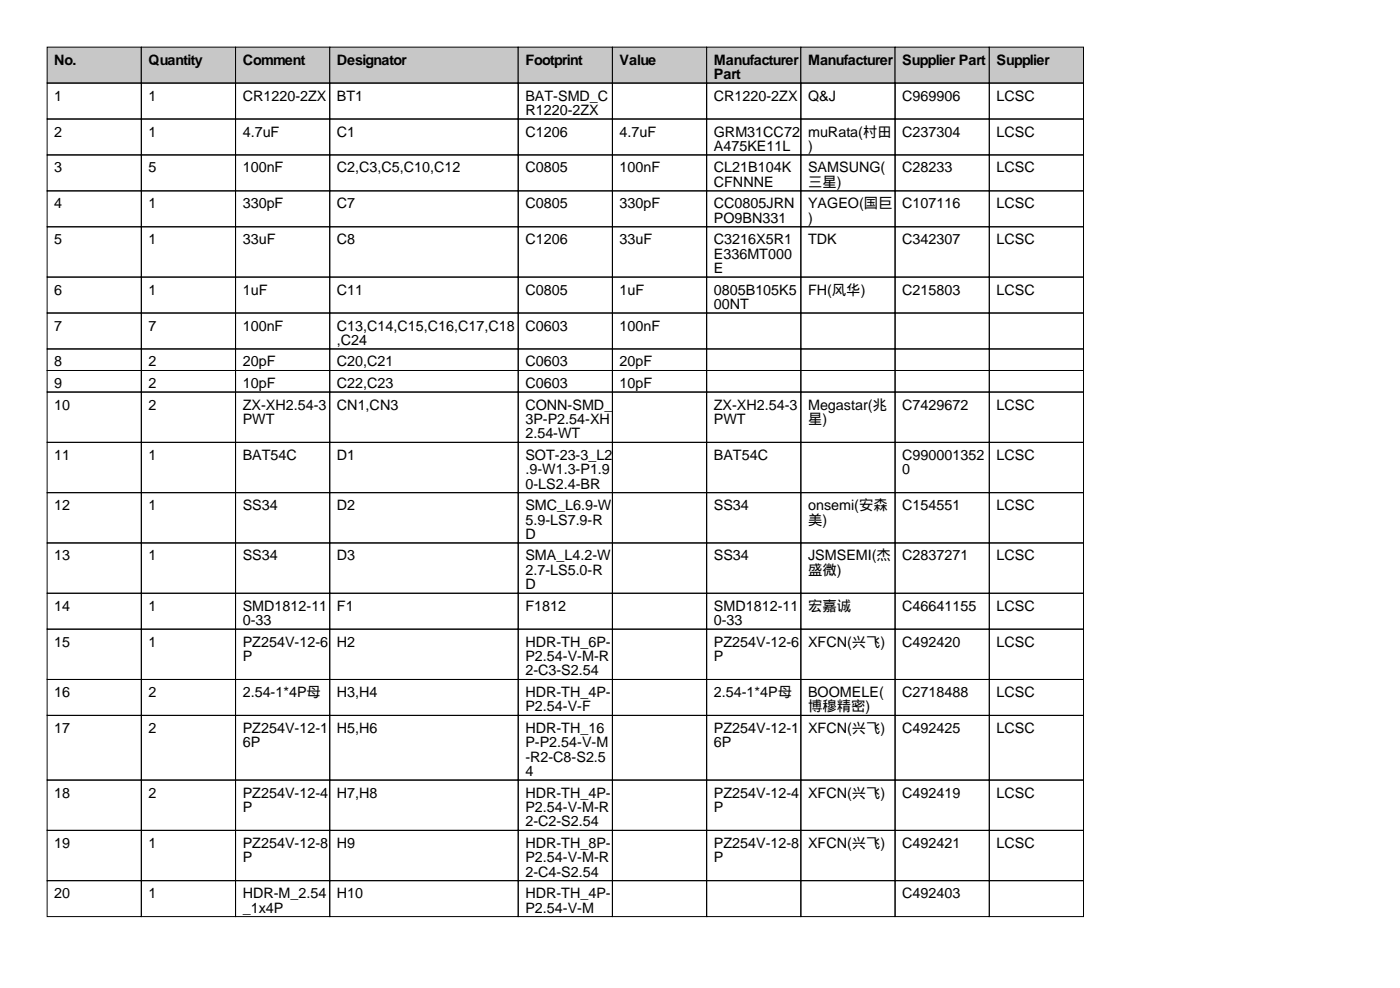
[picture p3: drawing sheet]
<svg xmlns="http://www.w3.org/2000/svg" width="297mm" height="210mm" viewBox="0 0 297 210" stroke-linecap="round" stroke-linejoin="round" font-family="sans-serif">
<defs><g id="words">
<g font-size="3">
<text x="11.5" y="13.7">No.</text>
<text x="31.5" y="13.7">Quantity</text>
<text x="51.5" y="13.7">Comment</text>
<text x="71.5" y="13.7">Designator</text>
<text x="111.5" y="13.7">Footprint</text>
<text x="131.5" y="13.7">Value</text>
<text x="151.5" y="13.7">Manufacturer</text>
<text x="151.5" y="16.8">Part</text>
<text x="171.5" y="13.7">Manufacturer</text>
<text x="191.5" y="13.7">Supplier Part</text>
<text x="211.5" y="13.7">Supplier</text>
<text x="11.5" y="21.3">1</text>
<text x="31.5" y="21.3">1</text>
<text x="51.5" y="21.3">CR1220-2ZX</text>
<text x="71.5" y="21.3">BT1</text>
<text x="111.5" y="21.3">BAT-SMD_C</text>
<text x="151.5" y="21.3">CR1220-2ZX</text>
<text x="171.5" y="21.3">Q&amp;J</text>
<text x="191.5" y="21.3">C969906</text>
<text x="211.5" y="21.3">LCSC</text>
<text x="11.5" y="29">2</text>
<text x="31.5" y="29">1</text>
<text x="51.5" y="29">4.7uF</text>
<text x="71.5" y="29">C1</text>
<text x="111.5" y="24.4">R1220-2ZX</text>
<text x="111.5" y="29">C1206</text>
<text x="131.5" y="29">4.7uF</text>
<text x="151.5" y="29">GRM31CC72</text>
<text x="171.5" y="29">muRata(村田</text>
<text x="191.5" y="29">C237304</text>
<text x="211.5" y="29">LCSC</text>
<text x="151.5" y="32">A475KE11L</text>
<text x="171.5" y="32">)</text>
<text x="11.5" y="36.6">3</text>
<text x="31.5" y="36.6">5</text>
<text x="51.5" y="36.6">100nF</text>
<text x="71.5" y="36.6">C2,C3,C5,C10,C12</text>
<text x="111.5" y="36.6">C0805</text>
<text x="131.5" y="36.6">100nF</text>
<text x="151.5" y="36.6">CL21B104K</text>
<text x="151.5" y="39.6">CFNNNE</text>
<text x="171.5" y="36.6">SAMSUNG(</text>
<text x="171.5" y="39.6">三星)</text>
<text x="191.5" y="36.6">C28233</text>
<text x="211.5" y="36.6">LCSC</text>
<text x="11.5" y="44.2">4</text>
<text x="31.5" y="44.2">1</text>
<text x="51.5" y="44.2">330pF</text>
<text x="71.5" y="44.2">C7</text>
<text x="111.5" y="44.2">C0805</text>
<text x="131.5" y="44.2">330pF</text>
<text x="151.5" y="44.2">CC0805JRN</text>
<text x="151.5" y="47.2">PO9BN331</text>
<text x="171.5" y="44.2">YAGEO(国巨</text>
<text x="171.5" y="47.2">)</text>
<text x="191.5" y="44.2">C107116</text>
<text x="211.5" y="44.2">LCSC</text>
<text x="11.5" y="51.8">5</text>
<text x="31.5" y="51.8">1</text>
<text x="51.5" y="51.8">33uF</text>
<text x="71.5" y="51.8">C8</text>
<text x="111.5" y="51.8">C1206</text>
<text x="131.5" y="51.8">33uF</text>
<text x="151.5" y="51.8">C3216X5R1</text>
<text x="171.5" y="51.8">TDK</text>
<text x="191.5" y="51.8">C342307</text>
<text x="211.5" y="51.8">LCSC</text>
<text x="151.5" y="54.9">E336MT000</text>
<text x="151.5" y="57.9">E</text>
<text x="11.5" y="62.5">6</text>
<text x="31.5" y="62.5">1</text>
<text x="51.5" y="62.5">1uF</text>
<text x="71.5" y="62.5">C11</text>
<text x="111.5" y="62.5">C0805</text>
<text x="131.5" y="62.5">1uF</text>
<text x="151.5" y="62.5">0805B105K5</text>
<text x="151.5" y="65.5">00NT</text>
<text x="171.5" y="62.5">FH(风华)</text>
<text x="191.5" y="62.5">C215803</text>
<text x="211.5" y="62.5">LCSC</text>
<text x="11.5" y="70.1">7</text>
<text x="31.5" y="70.1">7</text>
<text x="51.5" y="70.1">100nF</text>
<text x="71.5" y="70.1">C13,C14,C15,C16,C17,C18</text>
<text x="111.5" y="70.1">C0603</text>
<text x="131.5" y="70.1">100nF</text>
<text x="11.5" y="77.7">8</text>
<text x="31.5" y="77.7">2</text>
<text x="51.5" y="77.7">20pF</text>
<text x="71.5" y="73.2">,C24</text>
<text x="71.5" y="77.7">C20,C21</text>
<text x="111.5" y="77.7">C0603</text>
<text x="131.5" y="77.7">20pF</text>
<text x="11.5" y="82.3">9</text>
<text x="31.5" y="82.3">2</text>
<text x="51.5" y="82.3">10pF</text>
<text x="71.5" y="82.3">C22,C23</text>
<text x="111.5" y="82.3">C0603</text>
<text x="131.5" y="82.3">10pF</text>
<text x="11.5" y="86.9">10</text>
<text x="31.5" y="86.9">2</text>
<text x="51.5" y="86.9">ZX-XH2.54-3</text>
<text x="51.5" y="89.9">PWT</text>
<text x="71.5" y="86.9">CN1,CN3</text>
<text x="111.5" y="86.9">CONN-SMD_</text>
<text x="111.5" y="89.9">3P-P2.54-XH</text>
<text x="151.5" y="86.9">ZX-XH2.54-3</text>
<text x="151.5" y="89.9">PWT</text>
<text x="171.5" y="86.9">Megastar(兆</text>
<text x="171.5" y="89.9">星)</text>
<text x="191.5" y="86.9">C7429672</text>
<text x="211.5" y="86.9">LCSC</text>
<text x="111.5" y="93">2.54-WT</text>
<text x="11.5" y="97.5">11</text>
<text x="31.5" y="97.5">1</text>
<text x="51.5" y="97.5">BAT54C</text>
<text x="71.5" y="97.5">D1</text>
<text x="111.5" y="97.5">SOT-23-3_L2</text>
<text x="111.5" y="100.6">.9-W1.3-P1.9</text>
<text x="151.5" y="97.5">BAT54C</text>
<text x="191.5" y="97.5">C990001352</text>
<text x="191.5" y="100.6">0</text>
<text x="211.5" y="97.5">LCSC</text>
<text x="111.5" y="103.6">0-LS2.4-BR</text>
<text x="11.5" y="108.2">12</text>
<text x="31.5" y="108.2">1</text>
<text x="51.5" y="108.2">SS34</text>
<text x="71.5" y="108.2">D2</text>
<text x="111.5" y="108.2">SMC_L6.9-W</text>
<text x="111.5" y="111.3">5.9-LS7.9-R</text>
<text x="151.5" y="108.2">SS34</text>
<text x="171.5" y="108.2">onsemi(安森</text>
<text x="171.5" y="111.3">美)</text>
<text x="191.5" y="108.2">C154551</text>
<text x="211.5" y="108.2">LCSC</text>
<text x="11.5" y="118.9">13</text>
<text x="31.5" y="118.9">1</text>
<text x="51.5" y="118.9">SS34</text>
<text x="71.5" y="118.9">D3</text>
<text x="111.5" y="114.3">D</text>
<text x="111.5" y="118.9">SMA_L4.2-W</text>
<text x="151.5" y="118.9">SS34</text>
<text x="171.5" y="118.9">JSMSEMI(杰</text>
<text x="191.5" y="118.9">C2837271</text>
<text x="211.5" y="118.9">LCSC</text>
<text x="111.5" y="121.9">2.7-LS5.0-R</text>
<text x="111.5" y="125">D</text>
<text x="171.5" y="121.9">盛微)</text>
<text x="11.5" y="129.5">14</text>
<text x="31.5" y="129.5">1</text>
<text x="51.5" y="129.5">SMD1812-11</text>
<text x="71.5" y="129.5">F1</text>
<text x="111.5" y="129.5">F1812</text>
<text x="151.5" y="129.5">SMD1812-11</text>
<text x="171.5" y="129.5">宏嘉诚</text>
<text x="191.5" y="129.5">C46641155</text>
<text x="211.5" y="129.5">LCSC</text>
<text x="11.5" y="137.2">15</text>
<text x="31.5" y="137.2">1</text>
<text x="51.5" y="132.6">0-33</text>
<text x="51.5" y="137.2">PZ254V-12-6</text>
<text x="71.5" y="137.2">H2</text>
<text x="111.5" y="137.2">HDR-TH_6P-</text>
<text x="151.5" y="132.6">0-33</text>
<text x="151.5" y="137.2">PZ254V-12-6</text>
<text x="171.5" y="137.2">XFCN(兴飞)</text>
<text x="191.5" y="137.2">C492420</text>
<text x="211.5" y="137.2">LCSC</text>
<text x="51.5" y="140.2">P</text>
<text x="111.5" y="140.2">P2.54-V-M-R</text>
<text x="111.5" y="143.3">2-C3-S2.54</text>
<text x="151.5" y="140.2">P</text>
<text x="11.5" y="147.8">16</text>
<text x="31.5" y="147.8">2</text>
<text x="51.5" y="147.8">2.54-1*4P母</text>
<text x="71.5" y="147.8">H3,H4</text>
<text x="111.5" y="147.8">HDR-TH_4P-</text>
<text x="151.5" y="147.8">2.54-1*4P母</text>
<text x="171.5" y="147.8">BOOMELE(</text>
<text x="191.5" y="147.8">C2718488</text>
<text x="211.5" y="147.8">LCSC</text>
<text x="11.5" y="155.5">17</text>
<text x="31.5" y="155.5">2</text>
<text x="51.5" y="155.5">PZ254V-12-1</text>
<text x="71.5" y="155.5">H5,H6</text>
<text x="111.5" y="150.9">P2.54-V-F</text>
<text x="111.5" y="155.5">HDR-TH_16</text>
<text x="151.5" y="155.5">PZ254V-12-1</text>
<text x="171.5" y="150.9">博穆精密)</text>
<text x="171.5" y="155.5">XFCN(兴飞)</text>
<text x="191.5" y="155.5">C492425</text>
<text x="211.5" y="155.5">LCSC</text>
<text x="51.5" y="158.5">6P</text>
<text x="111.5" y="158.5">P-P2.54-V-M</text>
<text x="111.5" y="161.5">-R2-C8-S2.5</text>
<text x="151.5" y="158.5">6P</text>
<text x="111.5" y="164.6">4</text>
<text x="11.5" y="169.2">18</text>
<text x="31.5" y="169.2">2</text>
<text x="51.5" y="169.2">PZ254V-12-4</text>
<text x="51.5" y="172.2">P</text>
<text x="71.5" y="169.2">H7,H8</text>
<text x="111.5" y="169.2">HDR-TH_4P-</text>
<text x="111.5" y="172.2">P2.54-V-M-R</text>
<text x="151.5" y="169.2">PZ254V-12-4</text>
<text x="151.5" y="172.2">P</text>
<text x="171.5" y="169.2">XFCN(兴飞)</text>
<text x="191.5" y="169.2">C492419</text>
<text x="211.5" y="169.2">LCSC</text>
<text x="11.5" y="179.8">19</text>
<text x="31.5" y="179.8">1</text>
<text x="51.5" y="179.8">PZ254V-12-8</text>
<text x="71.5" y="179.8">H9</text>
<text x="111.5" y="175.3">2-C2-S2.54</text>
<text x="111.5" y="179.8">HDR-TH_8P-</text>
<text x="151.5" y="179.8">PZ254V-12-8</text>
<text x="171.5" y="179.8">XFCN(兴飞)</text>
<text x="191.5" y="179.8">C492421</text>
<text x="211.5" y="179.8">LCSC</text>
<text x="51.5" y="182.9">P</text>
<text x="111.5" y="182.9">P2.54-V-M-R</text>
<text x="111.5" y="185.9">2-C4-S2.54</text>
<text x="151.5" y="182.9">P</text>
<text x="11.5" y="190.5">20</text>
<text x="31.5" y="190.5">1</text>
<text x="51.5" y="190.5">HDR-M_2.54</text>
<text x="71.5" y="190.5">H10</text>
<text x="111.5" y="190.5">HDR-TH_4P-</text>
<text x="191.5" y="190.5">C492403</text>
<text x="51.5" y="193.6">_1x4P</text>
<text x="111.5" y="193.6">P2.54-V-M</text>
</g>
</g></defs>
<g fill="#c7c7c7" stroke="#000" stroke-width=".21">
<path d="M10 10h20v7.6h-20z"/>
<path d="M30 10h20v7.6h-20z"/>
<path d="M50 10h20v7.6h-20z"/>
<path d="M70 10h40v7.6h-40z"/>
<path d="M110 10h20v7.6h-20z"/>
<path d="M130 10h20v7.6h-20z"/>
<path d="M150 10h20v7.6h-20z"/>
<path d="M170 10h20v7.6h-20z"/>
<path d="M190 10h20v7.6h-20z"/>
<path d="M210 10h20v7.6h-20z"/>
</g>
<g fill="none" stroke="#000" stroke-width=".21">
<path d="M10 17.6h20v7.6h-20zM30 17.6h20v7.6h-20zM50 17.6h20v7.6h-20zM70 17.6h40v7.6h-40zM110 17.6h20v7.6h-20zM130 17.6h20v7.6h-20zM150 17.6h20v7.6h-20zM170 17.6h20v7.6h-20zM190 17.6h20v7.6h-20zM210 17.6h20v7.6h-20zM10 25.2h20v7.7h-20zM10 32.9h20v7.6h-20z"/>
<path d="M30 25.2h20v7.7h-20zM30 32.9h20v7.6h-20zM50 25.2h20v7.7h-20zM50 32.9h20v7.6h-20zM70 25.2h40v7.7h-40zM70 32.9h40v7.6h-40zM110 25.2h20v7.7h-20zM110 32.9h20v7.6h-20zM130 25.2h20v7.7h-20zM130 32.9h20v7.6h-20zM150 25.2h20v7.7h-20zM150 32.9h20v7.6h-20z"/>
<path d="M170 25.2h20v7.7h-20zM170 32.9h20v7.6h-20zM190 25.2h20v7.7h-20zM190 32.9h20v7.6h-20zM210 25.2h20v7.7h-20zM210 32.9h20v7.6h-20zM10 40.5h20v7.6h-20zM10 48.1h20v10.7h-20zM10 58.8h20v7.6h-20zM30 40.5h20v7.6h-20zM30 48.1h20v10.7h-20zM30 58.8h20v7.6h-20z"/>
<path d="M50 40.5h20v7.6h-20zM50 48.1h20v10.7h-20zM50 58.8h20v7.6h-20zM70 40.5h40v7.6h-40zM70 48.1h40v10.7h-40zM70 58.8h40v7.6h-40zM110 40.5h20v7.6h-20zM110 48.1h20v10.7h-20zM110 58.8h20v7.6h-20zM130 40.5h20v7.6h-20zM130 48.1h20v10.7h-20zM130 58.8h20v7.6h-20z"/>
<path d="M150 40.5h20v7.6h-20zM150 48.1h20v10.7h-20zM150 58.8h20v7.6h-20zM170 40.5h20v7.6h-20zM170 48.1h20v10.7h-20zM170 58.8h20v7.6h-20zM190 40.5h20v7.6h-20zM190 48.1h20v10.7h-20zM190 58.8h20v7.6h-20zM210 40.5h20v7.6h-20zM210 48.1h20v10.7h-20zM210 58.8h20v7.6h-20z"/>
<path d="M10 66.4h20v7.6h-20zM10 74h20v4.6h-20zM10 78.6h20v4.6h-20zM30 66.4h20v7.6h-20zM30 74h20v4.6h-20zM30 78.6h20v4.6h-20zM50 66.4h20v7.6h-20zM50 74h20v4.6h-20zM50 78.6h20v4.6h-20zM70 66.4h40v7.6h-40zM70 74h40v4.6h-40zM70 78.6h40v4.6h-40z"/>
<path d="M110 66.4h20v7.6h-20zM110 74h20v4.6h-20zM110 78.6h20v4.6h-20zM130 66.4h20v7.6h-20zM130 74h20v4.6h-20zM130 78.6h20v4.6h-20zM150 66.4h20v7.6h-20zM150 74h20v4.6h-20zM150 78.6h20v4.6h-20zM170 66.4h20v7.6h-20zM170 74h20v4.6h-20zM170 78.6h20v4.6h-20z"/>
<path d="M190 66.4h20v7.6h-20zM190 74h20v4.6h-20zM190 78.6h20v4.6h-20zM210 66.4h20v7.6h-20zM210 74h20v4.6h-20zM210 78.6h20v4.6h-20zM10 83.2h20v10.6h-20zM10 93.8h20v10.7h-20zM30 83.2h20v10.6h-20zM30 93.8h20v10.7h-20zM50 83.2h20v10.6h-20zM50 93.8h20v10.7h-20z"/>
<path d="M70 83.2h40v10.6h-40zM70 93.8h40v10.7h-40zM110 83.2h20v10.6h-20zM110 93.8h20v10.7h-20zM130 83.2h20v10.6h-20zM130 93.8h20v10.7h-20zM150 83.2h20v10.6h-20zM150 93.8h20v10.7h-20zM170 83.2h20v10.6h-20zM170 93.8h20v10.7h-20zM190 83.2h20v10.6h-20zM190 93.8h20v10.7h-20z"/>
<path d="M210 83.2h20v10.6h-20zM210 93.8h20v10.7h-20zM10 104.5h20v10.7h-20zM10 115.2h20v10.6h-20zM30 104.5h20v10.7h-20zM30 115.2h20v10.6h-20zM50 104.5h20v10.7h-20zM50 115.2h20v10.6h-20zM70 104.5h40v10.7h-40zM70 115.2h40v10.6h-40zM110 104.5h20v10.7h-20zM110 115.2h20v10.6h-20z"/>
<path d="M130 104.5h20v10.7h-20zM130 115.2h20v10.6h-20zM150 104.5h20v10.7h-20zM150 115.2h20v10.6h-20zM170 104.5h20v10.7h-20zM170 115.2h20v10.6h-20zM190 104.5h20v10.7h-20zM190 115.2h20v10.6h-20zM210 104.5h20v10.7h-20zM210 115.2h20v10.6h-20zM10 125.8h20v7.6h-20zM10 133.4h20v10.7h-20z"/>
<path d="M30 125.8h20v7.6h-20zM30 133.4h20v10.7h-20zM50 125.8h20v7.6h-20zM50 133.4h20v10.7h-20zM70 125.8h40v7.6h-40zM70 133.4h40v10.7h-40zM110 125.8h20v7.6h-20zM110 133.4h20v10.7h-20zM130 125.8h20v7.6h-20zM130 133.4h20v10.7h-20zM150 125.8h20v7.6h-20zM150 133.4h20v10.7h-20z"/>
<path d="M170 125.8h20v7.6h-20zM170 133.4h20v10.7h-20zM190 125.8h20v7.6h-20zM190 133.4h20v10.7h-20zM210 125.8h20v7.6h-20zM210 133.4h20v10.7h-20zM10 144.1h20v7.6h-20zM10 151.7h20v13.7h-20zM30 144.1h20v7.6h-20zM30 151.7h20v13.7h-20zM50 144.1h20v7.6h-20zM50 151.7h20v13.7h-20z"/>
<path d="M70 144.1h40v7.6h-40zM70 151.7h40v13.7h-40zM110 144.1h20v7.6h-20zM110 151.7h20v13.7h-20zM130 144.1h20v7.6h-20zM130 151.7h20v13.7h-20zM150 144.1h20v7.6h-20zM150 151.7h20v13.7h-20zM170 144.1h20v7.6h-20zM170 151.7h20v13.7h-20zM190 144.1h20v7.6h-20zM190 151.7h20v13.7h-20z"/>
<path d="M210 144.1h20v7.6h-20zM210 151.7h20v13.7h-20zM10 165.4h20v10.7h-20zM10 176.1h20v10.7h-20zM30 165.4h20v10.7h-20zM30 176.1h20v10.7h-20zM50 165.4h20v10.7h-20zM50 176.1h20v10.7h-20zM70 165.4h40v10.7h-40zM70 176.1h40v10.7h-40zM110 165.4h20v10.7h-20zM110 176.1h20v10.7h-20z"/>
<path d="M130 165.4h20v10.7h-20zM130 176.1h20v10.7h-20zM150 165.4h20v10.7h-20zM150 176.1h20v10.7h-20zM170 165.4h20v10.7h-20zM170 176.1h20v10.7h-20zM190 165.4h20v10.7h-20zM190 176.1h20v10.7h-20zM210 165.4h20v10.7h-20zM210 176.1h20v10.7h-20zM10 186.8h20v7.6h-20zM30 186.8h20v7.6h-20z"/>
<path d="M50 186.8h20v7.6h-20zM70 186.8h40v7.6h-40zM110 186.8h20v7.6h-20zM130 186.8h20v7.6h-20zM150 186.8h20v7.6h-20zM170 186.8h20v7.6h-20zM190 186.8h20v7.6h-20zM210 186.8h20v7.6h-20z"/>
</g>
<use href="#words"/>
</svg>
